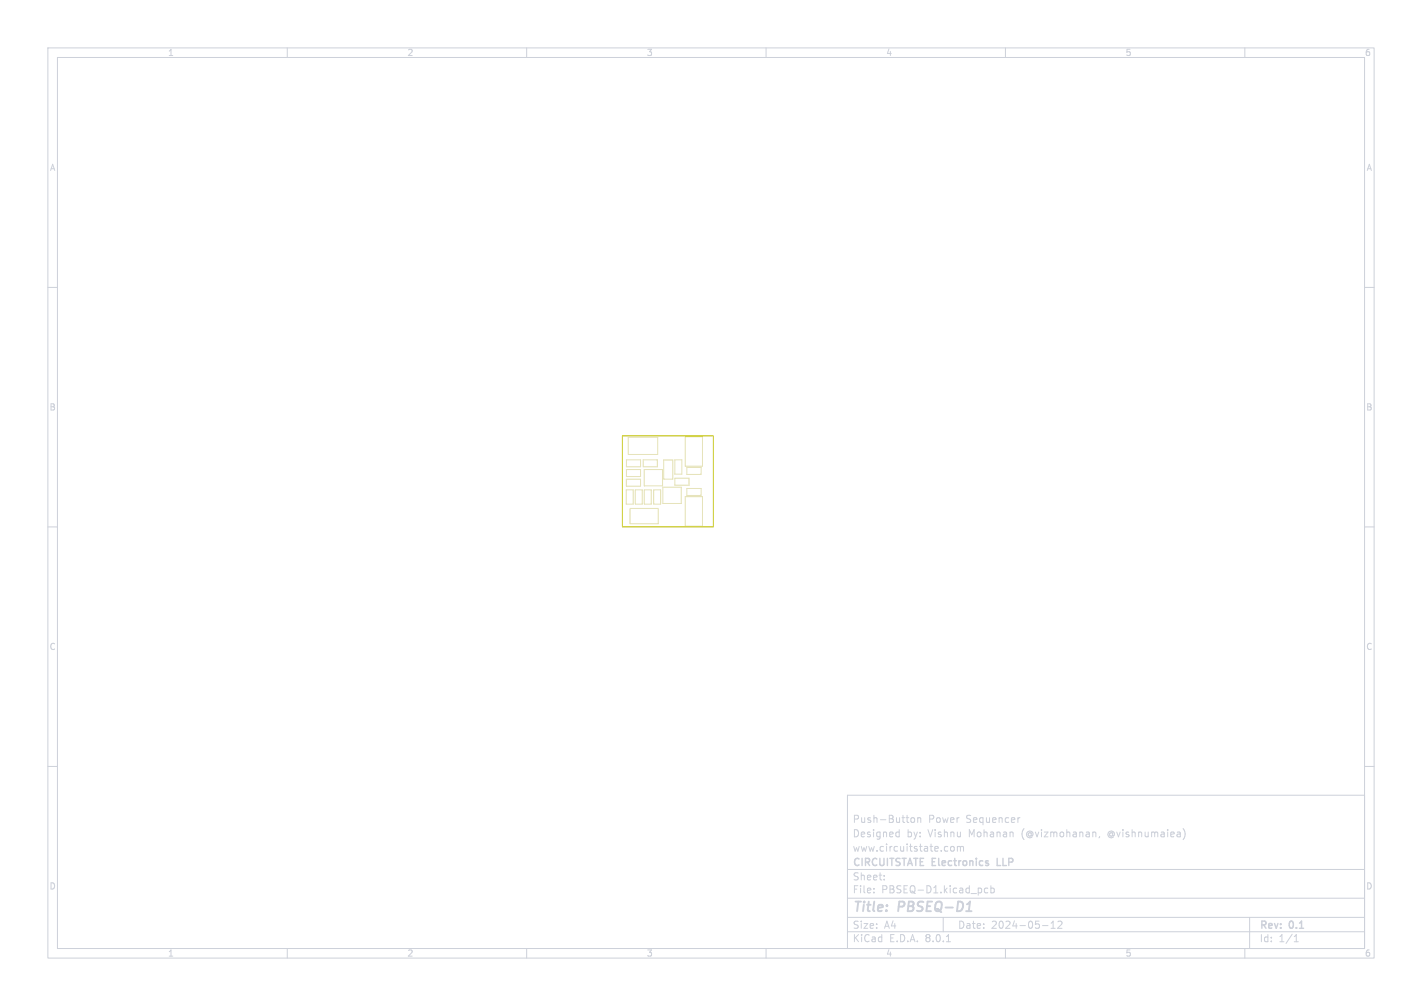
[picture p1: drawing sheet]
<svg xmlns="http://www.w3.org/2000/svg" width="297mm" height="210mm" viewBox="0 0 297 210" stroke-linecap="round" stroke-linejoin="round" font-family="sans-serif">
<defs><g id="words">
<g font-size="2.8" fill="#cdd1da">
<text x="178" y="190.9">Title:</text>
<text x="187.7" y="190.9">PBSEQ-D1</text>
</g>
<g font-size="2.1" fill="#cdd1da">
<text x="178" y="172">Push-Button</text>
<text x="193.9" y="172">Power</text>
<text x="201.8" y="172">Sequencer</text>
<text x="178" y="178">www.circuitstate.com</text>
<text x="178" y="175">Designed</text>
<text x="189.4" y="175">by:</text>
<text x="193.9" y="175">Vishnu</text>
<text x="202.5" y="175">Mohanan</text>
<text x="213.6" y="175">(@vizmohanan,</text>
<text x="231.8" y="175">@vishnumaiea)</text>
<text x="178" y="184">Sheet:</text>
<text x="178" y="181.2">CIRCUITSTATE Electronics</text>
<text x="208.9" y="181.2">LLP</text>
<text x="178" y="186.7">File:</text>
<text x="184.1" y="186.7">PBSEQ-D1.kicad_pcb</text>
<text x="178" y="196.9">KiCad</text>
<text x="178" y="194.1">Size:</text>
<text x="184.7" y="194.1">A4</text>
<text x="185.7" y="196.9">E.D.A.</text>
<text x="193.3" y="196.9">8.0.1</text>
<text x="200" y="194.1">Date:</text>
<text x="207" y="194.1">2024-05-12</text>
<text x="263" y="194.3">Rev:</text>
<text x="263" y="196.9">Id:</text>
<text x="267.1" y="196.9">1/1</text>
<text x="269.4" y="194.3">0.1</text>
</g>
<g font-size="1.8" fill="#cdd1da">
<text x="35" y="11.9">1</text>
<text x="85" y="11.9">2</text>
<text x="135" y="11.9">3</text>
<text x="185" y="11.9">4</text>
<text x="235" y="11.9">5</text>
<text x="285" y="11.9">6</text>
<text x="10.3" y="35.9">A</text>
<text x="285.4" y="35.9">A</text>
<text x="10.3" y="85.9">B</text>
<text x="285.3" y="85.9">B</text>
<text x="10.3" y="135.9">C</text>
<text x="285.3" y="135.9">C</text>
<text x="10.3" y="185.9">D</text>
<text x="285.3" y="185.9">D</text>
<text x="35" y="199.9">1</text>
<text x="85" y="199.9">2</text>
<text x="135" y="199.9">3</text>
<text x="185" y="199.9">4</text>
<text x="235" y="199.9">5</text>
<text x="285" y="199.9">6</text>
</g>
</g></defs>
<g fill="none" stroke="#cdd1da" stroke-width=".21">
<path d="M10 10h277v190h-277zM12 12h273v186h-273zM60 10v2M110 10v2M160 10v2M210 10v2M260 10v2M10 60h2M285 60h2M10 110h2M285 110h2M10 160h2"/>
<path d="M285 160h2M177 166h108v32h-108zM187.4 173.7l.4 .1M187.8 173.2v1.5M187.8 174.6l-.4 .1M190.3 170.8l.2-.1 .5 .1v.6l-.1 .2-.4 .1-.2-.1zM191.7 170.8l.2-.1 .3 .1 .1 .9M191.7 170.7v1M198.6 176.8l.2-.1 .4 .1 .1 .6-.1 .2-.4 .1-.2-.1zM200 176.8l.4-.1 .2 .2M200 176.7v1M200.6 176.9l.2-.2 .4 .1v.9"/>
<path d="M200.6 176.9v.8M213 170.7l-.4 .3M228.7 173.7l.2 .2v.8M229.7 174.6l-.2 .3M247.1 173a1.72 1.72 0 0 1 0 2.3M60 198v2M110 198v2M160 198v2M177 194.5h108M177 191.5h108M177 187.5h108M177 181.5h108"/>
<path d="M182.5 186.3v.1M182.5 185.5v.1M184.7 183.6v.1M184.7 182.8v.1M197 191.5v3M197.7 196.6h.8M206.3 185.5l-.4-.1-.3 .3 .1 .6h.6M207 185.5l.4-.1 .3 .3-.2 .6h-.5M207 184.9v1.5M210 198v2M217.7 193.2h1.2M219.5 193.8h.9"/>
<path d="M219.5 192.7l.5-.4v1.5M221 192.4l.5-.1 .3 .4-.9 1.1h.9M260 198v2M261 191.5v6.5M270.3 196.6h.9M270.3 195.5l.4-.4v1.5"/>
</g>
<path d="M201.8 190.2h1.1" fill="none" stroke="#cdd1da" stroke-width=".4"/>
<path d="M208.3 179.2v1.5h.7" fill="none" stroke="#cdd1da" stroke-width=".3"/>
<g fill="none" stroke="#e3e0b2" stroke-width=".21">
<path d="M130.8 96h3v1.5h-3zM130.8 98h3v1.5h-3zM131.2 91.3h6.2v3.6h-6.2zM134.3 96h3v1.5h-3zM134.5 98h3.9v3.4h-3.9zM138.6 96h1.9v4h-1.9zM141 99.8h2.9v1.5h-2.9zM141 96h1.4v3h-1.4zM143.1 91.2h3.6v6.1h-3.6zM143.5 97.6h2.9v1.4h-2.9zM130.8 102.3h1.5v2.9h-1.5zM130.8 100h3v1.5h-3z"/>
<path d="M131.6 106.1h5.9v3.2h-5.9zM132.7 102.3h1.4v2.9h-1.4zM134.6 102.3h1.4v2.9h-1.4zM136.5 102.3h1.5v2.9h-1.5zM138.4 101.7h3.9v3.4h-3.9zM143.1 103.7h3.6v6.1h-3.6zM143.5 102h2.9v1.4h-2.9z"/>
</g>
<path d="M130 91h19v19h-19z" fill="none" stroke="#c2c200" stroke-width=".21"/>
<use href="#words"/>
</svg>
